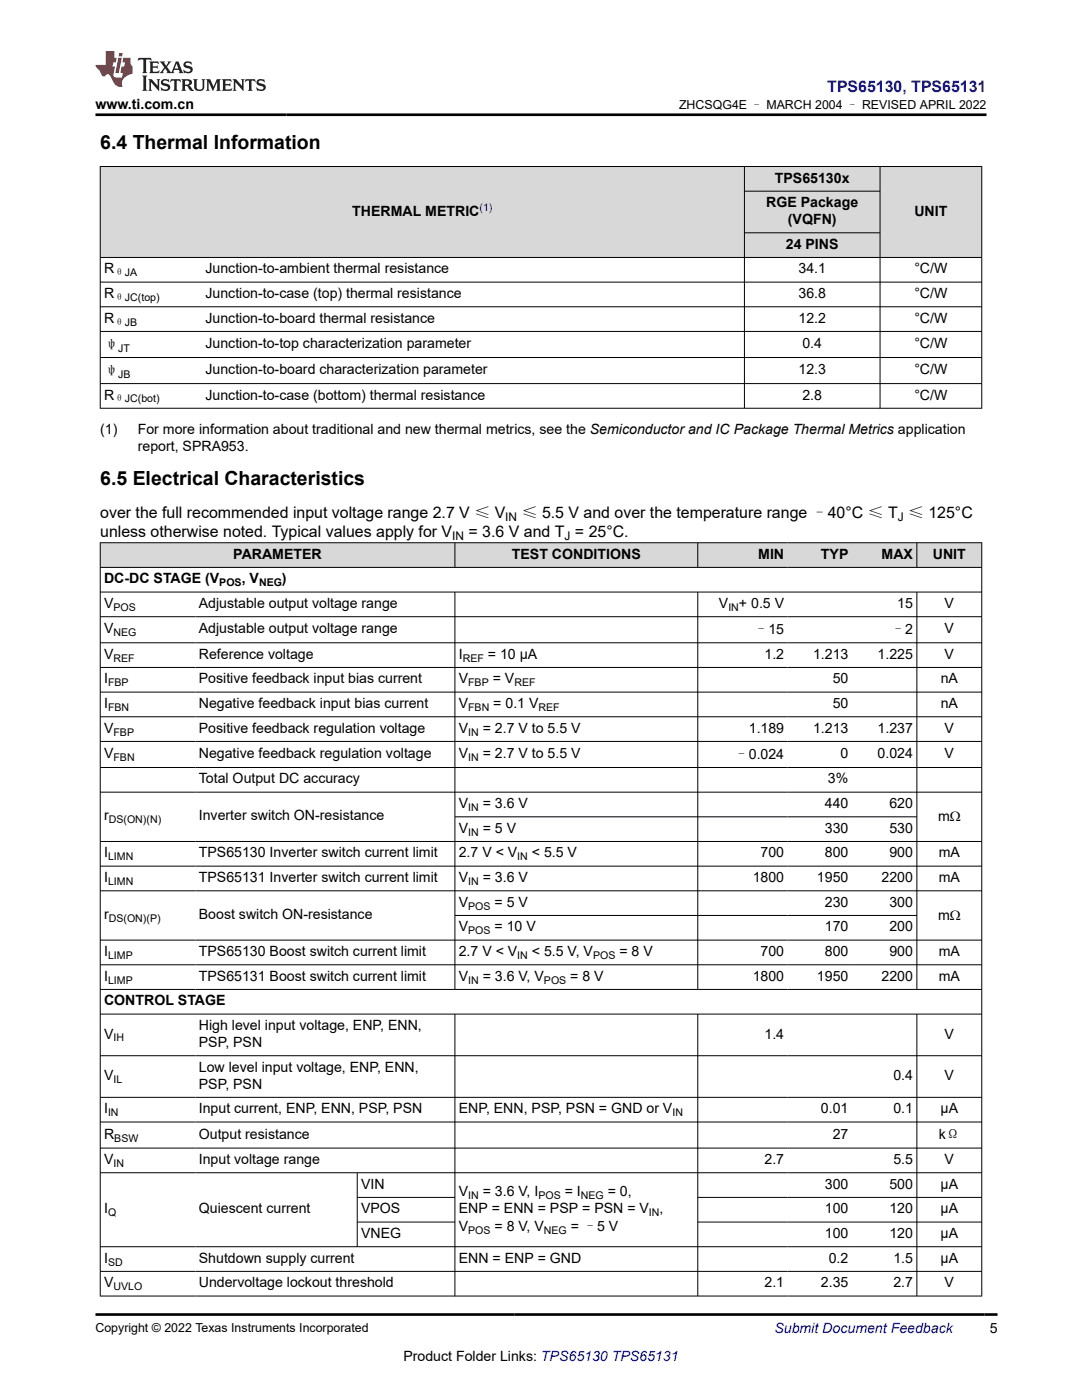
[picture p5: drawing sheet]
<svg xmlns="http://www.w3.org/2000/svg" width="216mm" height="279mm" viewBox="0 0 216 279" stroke-linecap="round" stroke-linejoin="round" font-family="sans-serif">
<defs><g id="words">
<g font-size="3.9">
<text x="20" y="29.8">6.4 Thermal Information</text>
<text x="20" y="96.9">6.5 Electrical Characteristics</text>
</g>
<text font-size="3.2" fill="#00f" x="165.1" y="18.3">TPS65130, TPS65131</text>
<g font-size="3.2">
<text x="20" y="103.4">over the full recommended input voltage range 2.7 V ≤ V</text>
<text x="20" y="107.2">unless otherwise noted. Typical values apply for V</text>
<text x="93.5" y="107.2">= 3.6 V and T = 25°C.</text>
<text x="104.1" y="103.4">≤ 5.5 V and over the temperature range –40°C ≤ T ≤ 125°C</text>
</g>
<g font-size="2.8">
<text x="19" y="21.7">www.ti.com.cn</text>
<text x="152.9" y="41.3">RGE Package</text>
<text x="154.6" y="36.4">TPS65130x</text>
<text x="70.3" y="43">THERMAL METRIC</text>
<text x="157.2" y="44.7">(VQFN)</text>
<text x="182.5" y="43">UNIT</text>
<text x="156.8" y="49.7">24 PINS</text>
<text x="20.8" y="54.6">R</text>
<text x="20.8" y="59.5">R</text>
<text x="41" y="54.6">Junction-to-ambient thermal resistance</text>
<text x="41" y="59.5">Junction-to-case (top) thermal resistance</text>
<text x="159.3" y="54.6">34.1</text>
<text x="159.3" y="59.5">36.8</text>
<text x="182.4" y="54.6">°C/W</text>
<text x="182.4" y="59.5">°C/W</text>
<text x="20.8" y="64.4">R</text>
<text x="41" y="64.4">Junction-to-board thermal resistance</text>
<text x="159.3" y="64.4">12.2</text>
<text x="182.4" y="64.4">°C/W</text>
<text x="20.8" y="69.6">ψ</text>
<text x="41" y="69.5">Junction-to-top characterization parameter</text>
<text x="160.1" y="69.5">0.4</text>
<text x="182.4" y="69.5">°C/W</text>
<text x="20.8" y="74.8">ψ</text>
<text x="41" y="74.7">Junction-to-board characterization parameter</text>
<text x="159.3" y="74.7">12.3</text>
<text x="182.4" y="74.7">°C/W</text>
<text x="20.8" y="79.7">R</text>
<text x="41" y="79.7">Junction-to-case (bottom) thermal resistance</text>
<text x="160.1" y="79.7">2.8</text>
<text x="182.4" y="79.7">°C/W</text>
<text x="20" y="86.5">(1)</text>
<text x="27.5" y="89.9">report, SPRA953.</text>
<text x="27.5" y="86.5">For more information about traditional and new thermal metrics, see the Semiconductor and IC Package Thermal Metrics application</text>
<text x="46.6" y="111.5">PARAMETER</text>
<text x="102.1" y="111.5">TEST CONDITIONS</text>
<text x="151.3" y="111.5">MIN</text>
<text x="163.8" y="111.5">TYP</text>
<text x="175.9" y="111.5">MAX</text>
<text x="186.1" y="111.5">UNIT</text>
<text x="20.8" y="116.4">DC-DC STAGE (V</text>
<text x="48.2" y="116.4">, V</text>
<text x="56.3" y="116.4">)</text>
<text x="20.8" y="121.3">V</text>
<text x="39.7" y="121.3">Adjustable output voltage range</text>
<text x="143.5" y="121.3">V</text>
<text x="147.5" y="121.3">+ 0.5 V</text>
<text x="179" y="121.3">15</text>
<text x="188.5" y="121.3">V</text>
<text x="20.8" y="126.4">V</text>
<text x="20.8" y="131.5">V</text>
<text x="39.7" y="126.4">Adjustable output voltage range</text>
<text x="39.7" y="131.5">Reference voltage</text>
<text x="91.5" y="131.5">I</text>
<text x="97.3" y="131.5">= 10 µA</text>
<text x="150.5" y="126.6">–15</text>
<text x="152.6" y="131.5">1.2</text>
<text x="162.2" y="131.5">1.213</text>
<text x="175.1" y="131.5">1.225</text>
<text x="177.8" y="126.6">–2</text>
<text x="188.5" y="126.4">V</text>
<text x="188.5" y="131.5">V</text>
<text x="20.8" y="136.4">I</text>
<text x="39.7" y="136.4">Positive feedback input bias current</text>
<text x="91.5" y="136.4">V</text>
<text x="98.3" y="136.4">= V</text>
<text x="166.2" y="136.4">50</text>
<text x="187.7" y="136.4">nA</text>
<text x="20.8" y="141.3">I</text>
<text x="39.7" y="141.3">Negative feedback input bias current</text>
<text x="91.5" y="141.3">V</text>
<text x="98.4" y="141.3">= 0.1 V</text>
<text x="166.2" y="141.3">50</text>
<text x="187.7" y="141.3">nA</text>
<text x="20.8" y="146.2">V</text>
<text x="39.7" y="146.2">Positive feedback regulation voltage</text>
<text x="91.5" y="146.2">V</text>
<text x="96.3" y="146.2">= 2.7 V to 5.5 V</text>
<text x="149.4" y="146.2">1.189</text>
<text x="162.2" y="146.2">1.213</text>
<text x="175.1" y="146.2">1.237</text>
<text x="188.5" y="146.2">V</text>
<text x="20.8" y="151.3">V</text>
<text x="39.7" y="151.3">Negative feedback regulation voltage</text>
<text x="91.5" y="151.3">V</text>
<text x="96.3" y="151.3">= 2.7 V to 5.5 V</text>
<text x="146.6" y="151.4">–0.024</text>
<text x="167.7" y="151.3">0</text>
<text x="175.1" y="151.3">0.024</text>
<text x="188.5" y="151.3">V</text>
<text x="39.7" y="156.4">Total Output DC accuracy</text>
<text x="91.5" y="161.3">V</text>
<text x="96.3" y="161.3">= 3.6 V</text>
<text x="164.6" y="161.3">440</text>
<text x="165.2" y="156.4">3%</text>
<text x="177.5" y="161.3">620</text>
<text x="20.8" y="163.7">r</text>
<text x="39.7" y="163.7">Inverter switch ON-resistance</text>
<text x="91.5" y="166.2">V</text>
<text x="96.3" y="166.2">= 5 V</text>
<text x="164.6" y="166.2">330</text>
<text x="177.5" y="166.2">530</text>
<text x="187.2" y="163.9">mΩ</text>
<text x="20.8" y="171.1">I</text>
<text x="39.7" y="171.1">TPS65130 Inverter switch current limit</text>
<text x="91.5" y="171.1">2.7 V &lt; V</text>
<text x="106.1" y="171.1">&lt; 5.5 V</text>
<text x="151.8" y="171.1">700</text>
<text x="164.6" y="171.1">800</text>
<text x="177.5" y="171.1">900</text>
<text x="187.3" y="171.1">mA</text>
<text x="20.8" y="176">I</text>
<text x="39.7" y="176">TPS65131 Inverter switch current limit</text>
<text x="91.5" y="176">V</text>
<text x="96.3" y="176">= 3.6 V</text>
<text x="150.2" y="176">1800</text>
<text x="163" y="176">1950</text>
<text x="175.9" y="176">2200</text>
<text x="187.3" y="176">mA</text>
<text x="20.8" y="183.4">r</text>
<text x="39.7" y="183.4">Boost switch ON-resistance</text>
<text x="91.5" y="181">V</text>
<text x="91.5" y="185.9">V</text>
<text x="98.7" y="181">= 5 V</text>
<text x="98.7" y="185.9">= 10 V</text>
<text x="164.6" y="181">230</text>
<text x="164.6" y="185.9">170</text>
<text x="177.5" y="181">300</text>
<text x="177.5" y="185.9">200</text>
<text x="187.2" y="183.6">mΩ</text>
<text x="20.8" y="190.8">I</text>
<text x="39.7" y="190.8">TPS65130 Boost switch current limit</text>
<text x="91.5" y="190.8">2.7 V &lt; V</text>
<text x="106.1" y="190.8">&lt; 5.5 V, V</text>
<text x="123.6" y="190.8">= 8 V</text>
<text x="151.8" y="190.8">700</text>
<text x="164.6" y="190.8">800</text>
<text x="177.5" y="190.8">900</text>
<text x="187.3" y="190.8">mA</text>
<text x="20.8" y="195.7">I</text>
<text x="39.7" y="195.7">TPS65131 Boost switch current limit</text>
<text x="91.5" y="195.7">V</text>
<text x="96.3" y="195.7">= 3.6 V, V</text>
<text x="113.8" y="195.7">= 8 V</text>
<text x="150.2" y="195.7">1800</text>
<text x="163" y="195.7">1950</text>
<text x="175.9" y="195.7">2200</text>
<text x="187.3" y="195.7">mA</text>
<text x="20.8" y="200.7">CONTROL STAGE</text>
<text x="20.8" y="207.3">V</text>
<text x="39.7" y="205.6">High level input voltage, ENP, ENN,</text>
<text x="39.7" y="209">PSP, PSN</text>
<text x="152.6" y="207.3">1.4</text>
<text x="188.5" y="207.3">V</text>
<text x="20.8" y="215.6">V</text>
<text x="39.7" y="213.9">Low level input voltage, ENP, ENN,</text>
<text x="178.3" y="215.6">0.4</text>
<text x="188.5" y="215.6">V</text>
<text x="39.7" y="217.3">PSP, PSN</text>
<text x="20.8" y="222.2">I</text>
<text x="20.8" y="227.3">R</text>
<text x="39.7" y="222.2">Input current, ENP, ENN, PSP, PSN</text>
<text x="39.7" y="227.3">Output resistance</text>
<text x="91.5" y="222.2">ENP, ENN, PSP, PSN = GND or V</text>
<text x="163.8" y="222.2">0.01</text>
<text x="166.2" y="227.3">27</text>
<text x="178.3" y="222.2">0.1</text>
<text x="187.3" y="227.4">kΩ</text>
<text x="187.7" y="222.2">µA</text>
<text x="20.8" y="232.3">V</text>
<text x="39.7" y="232.3">Input voltage range</text>
<text x="152.6" y="232.3">2.7</text>
<text x="178.3" y="232.3">5.5</text>
<text x="188.5" y="232.3">V</text>
<text x="72.1" y="237.2">VIN</text>
<text x="91.5" y="238.6">V</text>
<text x="96.3" y="238.6">= 3.6 V, I</text>
<text x="112.7" y="238.6">= I</text>
<text x="121.3" y="238.6">= 0,</text>
<text x="164.6" y="237.2">300</text>
<text x="177.5" y="237.2">500</text>
<text x="187.7" y="237.2">µA</text>
<text x="20.8" y="242.2">I</text>
<text x="39.7" y="242.2">Quiescent current</text>
<text x="72.1" y="242.2">VPOS</text>
<text x="91.5" y="242">ENP = ENN = PSP = PSN = V</text>
<text x="91.5" y="245.7">V</text>
<text x="98.7" y="245.7">= 8 V, V</text>
<text x="113.9" y="245.7">= –5 V</text>
<text x="131.6" y="242">,</text>
<text x="164.6" y="242.2">100</text>
<text x="177.5" y="242.2">120</text>
<text x="187.7" y="242.2">µA</text>
<text x="72.1" y="247.1">VNEG</text>
<text x="164.6" y="247.1">100</text>
<text x="177.5" y="247.1">120</text>
<text x="187.7" y="247.1">µA</text>
<text x="20.8" y="252">I</text>
<text x="20.8" y="256.9">V</text>
<text x="39.7" y="252">Shutdown supply current</text>
<text x="39.7" y="256.9">Undervoltage lockout threshold</text>
<text x="91.5" y="252">ENN = ENP = GND</text>
<text x="152.6" y="256.9">2.1</text>
<text x="163.8" y="256.9">2.35</text>
<text x="165.4" y="252">0.2</text>
<text x="178.3" y="252">1.5</text>
<text x="178.3" y="256.9">2.7</text>
<text x="187.7" y="252">µA</text>
<text x="188.5" y="256.9">V</text>
<text x="197.5" y="266.1">5</text>
<text x="80.5" y="271.7">Product Folder Links: TPS65130 TPS65131</text>
</g>
<text font-size="2.8" fill="#00f" x="154.5" y="266.1">Submit Document Feedback</text>
<g font-size="2.5">
<text x="135.5" y="21.8">ZHCSQG4E – MARCH 2004 – REVISED APRIL 2022</text>
<text x="19" y="265.8">Copyright © 2022 Texas Instruments Incorporated</text>
</g>
<g font-size="2.4">
<text x="90.2" y="107.8">IN</text>
<text x="100.8" y="104">IN</text>
<text x="112.7" y="107.8">J</text>
<text x="179.1" y="104">J</text>
</g>
<text font-size="2.1" fill="#00f" x="95.7" y="42.1">(1)</text>
<g font-size="2.1">
<text x="22.8" y="55.1">θJA</text>
<text x="22.8" y="60.1">θJC(top)</text>
<text x="22.8" y="65">θJB</text>
<text x="23.6" y="70.2">JT</text>
<text x="23.6" y="75.4">JB</text>
<text x="22.8" y="80.3">θJC(bot)</text>
<text x="43.8" y="117">POS</text>
<text x="51.7" y="117">NEG</text>
<text x="22.6" y="121.9">POS</text>
<text x="145.3" y="121.9">IN</text>
<text x="22.6" y="127">NEG</text>
<text x="21.6" y="137">FBP</text>
<text x="22.6" y="132">REF</text>
<text x="92.3" y="132">REF</text>
<text x="93.4" y="137">FBP</text>
<text x="102.6" y="137">REF</text>
<text x="21.6" y="141.9">FBN</text>
<text x="93.4" y="141.9">FBN</text>
<text x="107.5" y="141.9">REF</text>
<text x="22.6" y="146.8">FBP</text>
<text x="93.4" y="146.8">IN</text>
<text x="22.6" y="151.9">FBN</text>
<text x="93.4" y="151.9">IN</text>
<text x="93.4" y="161.8">IN</text>
<text x="21.7" y="164.3">DS(ON)(N)</text>
<text x="93.4" y="166.8">IN</text>
<text x="21.6" y="171.7">LIMN</text>
<text x="103.2" y="171.7">IN</text>
<text x="21.6" y="176.6">LIMN</text>
<text x="93.4" y="176.6">IN</text>
<text x="21.7" y="184">DS(ON)(P)</text>
<text x="93.4" y="181.5">POS</text>
<text x="21.6" y="191.4">LIMP</text>
<text x="93.4" y="186.5">POS</text>
<text x="103.2" y="191.4">IN</text>
<text x="118.3" y="191.4">POS</text>
<text x="21.6" y="196.3">LIMP</text>
<text x="93.4" y="196.3">IN</text>
<text x="108.5" y="196.3">POS</text>
<text x="22.6" y="207.8">IH</text>
<text x="22.6" y="216.1">IL</text>
<text x="21.6" y="222.8">IN</text>
<text x="22.8" y="227.8">BSW</text>
<text x="134.2" y="222.8">IN</text>
<text x="22.6" y="232.9">IN</text>
<text x="93.4" y="239.2">IN</text>
<text x="107.4" y="239.2">POS</text>
<text x="115.9" y="239.2">NEG</text>
<text x="21.6" y="242.7">Q</text>
<text x="129.5" y="242.6">IN</text>
<text x="93.4" y="246.3">POS</text>
<text x="108.5" y="246.3">NEG</text>
<text x="21.6" y="252.6">SD</text>
<text x="22.6" y="257.5">UVLO</text>
</g>
</g></defs>
<g fill="#d8d8d8">
<path d="M20 33.2h175.9v5h-175.9z" fill-rule="evenodd"/>
<path d="M20.1 33.3h128.4v18h-128.4z" fill-rule="evenodd"/>
<path d="M148.6 33.3h26.9v4.8h-26.9z" fill-rule="evenodd"/>
<path d="M175.7 33.3h20.1v18h-20.1z" fill-rule="evenodd"/>
<path d="M148.6 38.2h26.9v8.2h-26.9z" fill-rule="evenodd"/>
<path d="M148.6 46.5h26.9v4.8h-26.9z" fill-rule="evenodd"/>
</g>
<g fill="none" stroke="#000" stroke-width=".2">
<path d="M19.9 33.2h176.1M20 33.2v48.3M148.5 33.2v48.3M148.5 38.2h27.2M175.6 33.2v48.3M195.9 33.2v48.3M19.9 51.4h176.1M19.9 56.3h176.1M148.5 46.5h27.2M19.9 61.2h176.1M19.9 66.1h176.1M19.9 71.4h176.1"/>
<path d="M19.9 76.6h176.1M19.9 81.5h176.1"/>
</g>
<g fill="#d8d8d8">
<path d="M20 108.3h175.9v4.9h-175.9z" fill-rule="evenodd"/>
<path d="M20.1 108.4h70.6v4.8h-70.6z" fill-rule="evenodd"/>
<path d="M90.8 108.4h48.4v4.8h-48.4z" fill-rule="evenodd"/>
<path d="M139.3 108.4h17.9v4.8h-17.9z" fill-rule="evenodd"/>
<path d="M157.2 108.4h12.8v4.8h-12.8z" fill-rule="evenodd"/>
<path d="M170 108.4h12.9v4.8h-12.9z" fill-rule="evenodd"/>
<path d="M183 108.4h12.8v4.8h-12.8z" fill-rule="evenodd"/>
</g>
<g fill="none" stroke="#000" stroke-width=".2">
<path d="M19.9 108.3h176.1M19.9 113.2h176.1M19.9 118.2h176.1M20 108.3v150.4M90.8 108.3v5M90.8 118.2v79.3M139.2 108.3v5M139.2 118.2v79.3M183 108.3v5M183 118.2v79.3M195.9 108.3v150.4M19.9 123.1h176.1"/>
<path d="M19.9 128.3h176.1M19.9 133.2h176.1M19.9 138.1h176.1M19.9 143h176.1M19.9 148h176.1M19.9 153.2h176.1M19.9 158.1h176.1M19.9 167.9h176.1M19.9 172.9h176.1M19.9 177.8h176.1M90.8 163h92.2M19.9 187.6h176.1"/>
<path d="M19.9 192.5h176.1M19.9 197.5h176.1M90.8 182.7h92.2M19.9 202.4h176.1M19.9 210.7h176.1M19.9 219h176.1M90.8 202.4v56.3M139.2 202.4v56.3M183 202.4v56.3M19.9 223.9h176.1M19.9 229.1h176.1M19.9 234h176.1"/>
<path d="M71.3 234v14.9M71.3 239h19.5M139.2 239h56.8M19.9 253.7h176.1M19.9 258.7h176.1M71.3 243.9h19.5M139.2 243.9h56.8M196 248.8h-176.1"/>
</g>
<path d="M27.7 11.6l-.2 .5 .5-.2h.6v.1v2.2l-.2 .4h1l-.2-.4v-2.2v-.1h.5l.5 .2-.1-.5zM29.8 12.3l.2 .4v1.5l-.2 .4h1.9l.1-.6a1.08 1.08 0 0 1-1.3 .2v-.7h.6l.4 .2v-.7l-.4 .2h-.6v-.5l.2-.2a1 1 0 0 1 1 .3l-.1-.5zM31.8 12.3l1 1.1-1 1.2h.9l-.2-.2 .4-.8 .5 .8-.2 .2h1.6l-.2-.2 .1-.5h1l.1 .5-.1 .2h.9l-.2-.3-.8-2h-.5l-1 2.2-.8-1.1 .9-1.1h-.8l.2 .2-.5 .6-.3-.6 .1-.2zM35.2 12.7l.4 1h-.8zM36.8 12.4a.65 .65 0 0 0-.2 .7 .65 .65 0 0 0 .6 .5l.7 .1 .1 .3a.79 .79 0 0 1-.7 .4 .79 .79 0 0 1-.7-.5l.1 .7 .2-.1a.93 .93 0 0 0 1.1 .1 .93 .93 0 0 0 .4-1 1.46 1.46 0 0 0-1.2-.6l-.1-.3a1.09 1.09 0 0 1 1.2 .2l-.2-.6-.1 .1-.6-.2zM28.4 15.1l.2 .4v2.2l-.2 .4h1l-.2-.4v-2.2l.2-.4zM29.6 15.8l.2 .4v1.5l-.2 .4h.8l-.3-.4v-1.3l1.7 1.8v-2l.2-.4h-.8l.2 .2 .1 1.1-1.2-1.3zM32.3 15.9a.65 .65 0 0 0-.2 .8 .65 .65 0 0 0 .7 .4l.6 .2 .1 .2a.79 .79 0 0 1-.7 .4 .79 .79 0 0 1-.7-.5l.1 .7 .2-.1a.93 .93 0 0 0 1.1 .1 .93 .93 0 0 0 .4-.9 1.46 1.46 0 0 0-1.2-.6l-.1-.4a1.09 1.09 0 0 1 1.2 .2l-.2-.6-.1 .1-.6-.1zM34.1 15.8l-.1 .6a.63 .63 0 0 1 .7-.3l.1 1.6-.3 .4h1l-.2-.4v-1.6a.66 .66 0 0 1 .8 .3l-.1-.6zM36.2 15.8l.2 .4v1.5l-.2 .4h.9l-.2-.2v-.7h.5l.1 .2a.79 .79 0 0 0 1.2 .6l-1-.9a.61 .61 0 0 0 .6-.6 .61 .61 0 0 0-.5-.7zM36.9 16.1h.2a.47 .47 0 0 1 .5 .1 .47 .47 0 0 1 .1 .5l-.2 .1-.6 .1zM38.5 15.8l.2 .2a2.27 2.27 0 0 0 .4 2 1.04 1.04 0 0 0 1.7-.7v-1.3l.2-.2h-.8l.2 .4v1.1a.6 .6 0 0 1-.6 .6 .6 .6 0 0 1-.6-.6v-1.1l.3-.4zM41.1 15.8l.2 .4v1.5l-.2 .4h.7l-.2-.4v-1.4l.9 1.9 .8-1.9v1.4l-.2 .4h1l-.3-.4v-1.5l.3-.4h-.8l-.7 1.5-.7-1.5zM44.3 15.8l.2 .4v1.5l-.2 .4h1.9l.1-.6a1.09 1.09 0 0 1-1.3 .2v-.7h.6l.4 .2v-.6l-.4 .2h-.6v-.6l.2-.1a1.01 1.01 0 0 1 1 .3l-.1-.6zM46.4 15.8l.3 .4v1.5l-.3 .4h.8l-.2-.4v-1.3l1.6 1.8v-2l.2-.4h-.7l.2 .2v1.1l-1.2-1.3zM49 15.8l-.1 .6a.63 .63 0 0 1 .8-.3v1.6l-.3 .4h1l-.2-.4v-1.6a.66 .66 0 0 1 .8 .3l-.1-.6zM51.4 15.9a.65 .65 0 0 0-.2 .8 .65 .65 0 0 0 .6 .4l.6 .2 .2 .2a.79 .79 0 0 1-.8 .4 .79 .79 0 0 1-.6-.5l.1 .7 .2-.1a.93 .93 0 0 0 1 .1 .93 .93 0 0 0 .5-.9 1.46 1.46 0 0 0-1.3-.6l-.1-.4a1.09 1.09 0 0 1 1.3 .2l-.2-.6-.2 .1-.5-.1z" fill="#231f20"/>
<path d="M21.1 10.2v2.8h-2.1l.1 .3 .9 1a.95 .95 0 0 0 .9 .9 .59 .59 0 0 1 .6-.4 .59 .59 0 0 1 .5 .4l.4 .7a1.59 1.59 0 0 0 2.1 1.4 1.61 1.61 0 0 1 1-2.3l1-.3-.1-1.5a1.59 1.59 0 0 1-.4-1.7h-1.4l-.2 .9h.5l-.1 .9h-.5l-.2 1v.2l.4 .1-.2 .9h-.6a.73 .73 0 0 1-1.1-.7l.3-1.5h-.5l.2-.9h.5l.2-.9h-.5v-1.3zM23.6 11.5l-.6 3.1h.7l.6-3.1zM23.8 10.6l-.1 .6h.7l.1-.6z" fill="#ed1c24"/>
<path d="M19 22.9h177.8M19 262.3h180" fill="none" stroke="#000" stroke-width=".53"/>
<use href="#words"/>
</svg>
